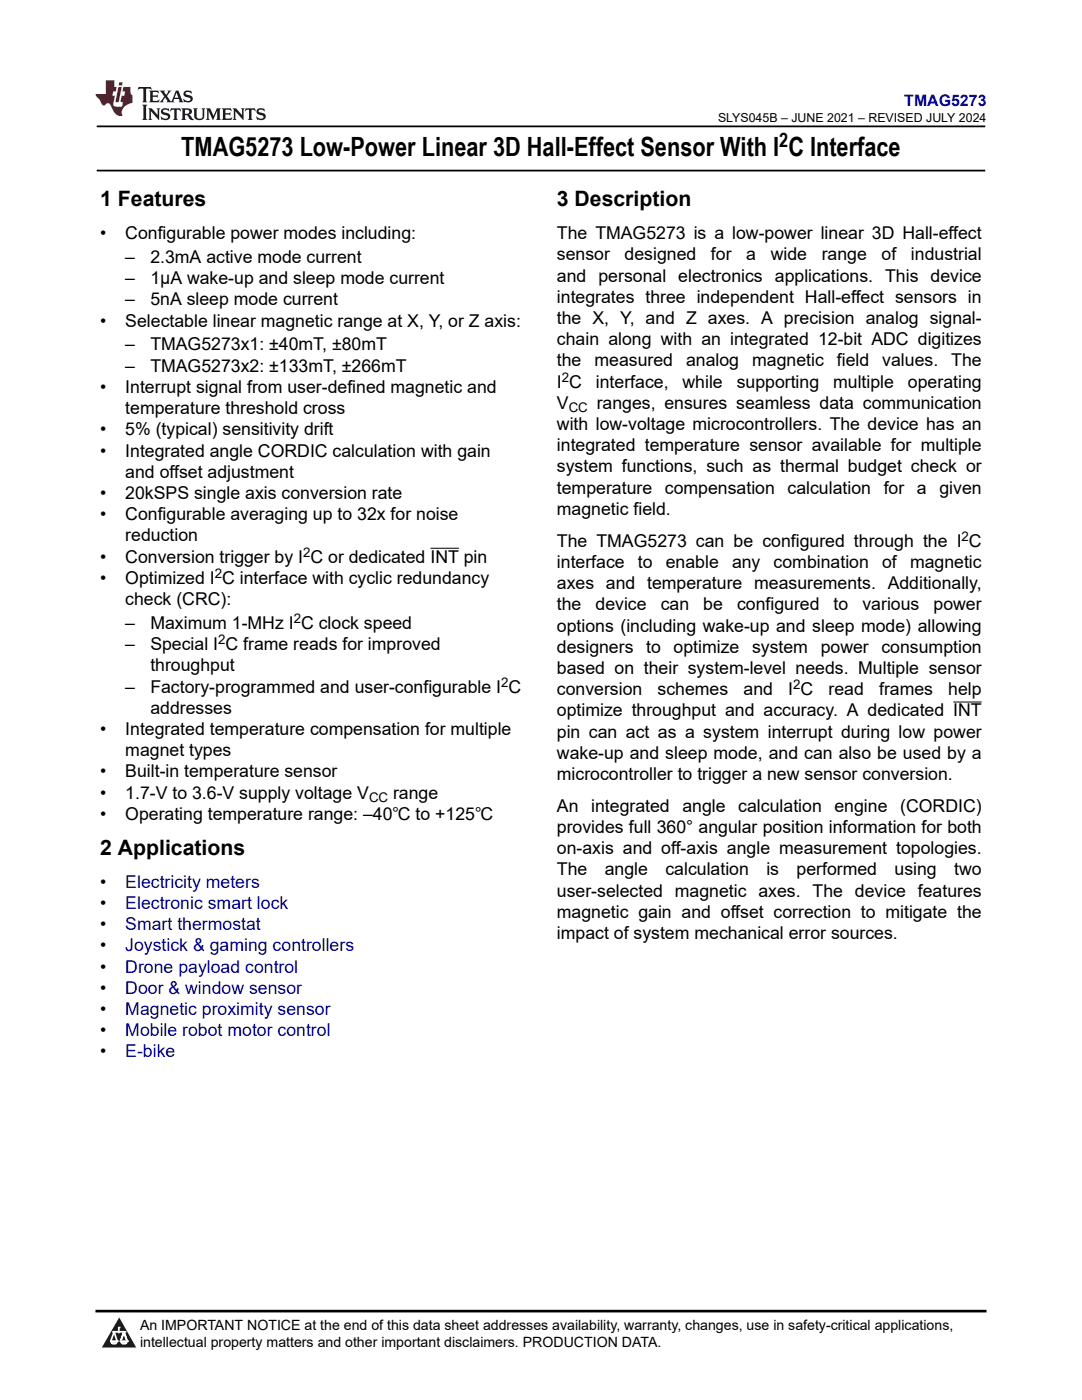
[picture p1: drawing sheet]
<svg xmlns="http://www.w3.org/2000/svg" width="216mm" height="279mm" viewBox="0 0 216 279" stroke-linecap="round" stroke-linejoin="round" font-family="sans-serif">
<defs><g id="words">
<text font-size="5.3" x="36.2" y="31.2">TMAG5273 Low-Power Linear 3D Hall-Effect Sensor With I C Interface</text>
<g font-size="4.2">
<text x="20" y="41.2">1 Features</text>
<text x="111.1" y="41.2">3 Description</text>
<text x="20" y="170.6">2 Applications</text>
</g>
<text font-size="4" x="155.5" y="29.4">2</text>
<g font-size="3.5">
<text x="20" y="47.7">•</text>
<text x="25" y="47.7">Configurable power modes including:</text>
<text x="111.1" y="47.7">The TMAG5273 is a low-power linear 3D Hall-effect</text>
<text x="25" y="52.5">–</text>
<text x="30" y="52.5">2.3mA active mode current</text>
<text x="111.1" y="52">sensor</text>
<text x="124.6" y="52">designed</text>
<text x="141.9" y="52">for</text>
<text x="148.9" y="52">a</text>
<text x="153.8" y="52">wide</text>
<text x="164" y="52">range</text>
<text x="175.9" y="52">of</text>
<text x="181.8" y="52">industrial</text>
<text x="25" y="56.7">–</text>
<text x="30" y="56.7">1µA wake-up and sleep mode current</text>
<text x="111.1" y="56.2">and personal electronics applications. This device</text>
<text x="20" y="65.2">•</text>
<text x="25" y="61">–</text>
<text x="25" y="65.2">Selectable linear magnetic range at X, Y, or Z axis:</text>
<text x="30" y="61">5nA sleep mode current</text>
<text x="111.1" y="64.7">the X, Y, and Z axes. A precision analog signal-</text>
<text x="111.1" y="60.4">integrates three independent Hall-effect sensors in</text>
<text x="25" y="69.9">–</text>
<text x="30" y="69.9">TMAG5273x1: ±40mT, ±80mT</text>
<text x="111.1" y="68.9">chain along with an integrated 12-bit ADC digitizes</text>
<text x="25" y="74.2">–</text>
<text x="30" y="74.2">TMAG5273x2: ±133mT, ±266mT</text>
<text x="111.1" y="77.4">I C</text>
<text x="111.1" y="73.1">the</text>
<text x="118.6" y="73.1">measured</text>
<text x="118.9" y="77.4">interface,</text>
<text x="136.2" y="77.4">while</text>
<text x="136.9" y="73.1">analog</text>
<text x="147" y="77.4">supporting</text>
<text x="150.1" y="73.1">magnetic</text>
<text x="166.2" y="77.4">multiple</text>
<text x="167" y="73.1">field</text>
<text x="176.1" y="73.1">values.</text>
<text x="181.2" y="77.4">operating</text>
<text x="189.8" y="73.1">The</text>
<text x="20" y="78.4">•</text>
<text x="25" y="78.4">Interrupt signal from user-defined magnetic and</text>
<text x="25" y="82.6">temperature threshold cross</text>
<text x="111.1" y="81.6">V</text>
<text x="119.1" y="81.6">ranges, ensures seamless data communication</text>
<text x="20" y="86.9">•</text>
<text x="25" y="86.9">5% (typical) sensitivity drift</text>
<text x="111.1" y="85.8">with low-voltage microcontrollers. The device has an</text>
<text x="20" y="91.1">•</text>
<text x="25" y="91.1">Integrated angle CORDIC calculation with gain</text>
<text x="25" y="95.3">and offset adjustment</text>
<text x="111.1" y="94.3">system functions, such as thermal budget check or</text>
<text x="111.1" y="90.1">integrated temperature sensor available for multiple</text>
<text x="20" y="99.6">•</text>
<text x="25" y="99.6">20kSPS single axis conversion rate</text>
<text x="111.1" y="98.5">temperature</text>
<text x="132.7" y="98.5">compensation</text>
<text x="157.1" y="98.5">calculation</text>
<text x="176.3" y="98.5">for</text>
<text x="183" y="98.5">a</text>
<text x="187.5" y="98.5">given</text>
<text x="20" y="103.8">•</text>
<text x="25" y="103.8">Configurable averaging up to 32x for noise</text>
<text x="111.1" y="102.8">magnetic field.</text>
<text x="20" y="112.3">•</text>
<text x="25" y="108">reduction</text>
<text x="25" y="112.3">Conversion trigger by I C or dedicated INT pin</text>
<text x="111.1" y="109.1">The TMAG5273 can be configured through the I C</text>
<text x="111.1" y="113.3">interface</text>
<text x="127.3" y="113.3">to</text>
<text x="132.8" y="113.3">enable</text>
<text x="146.1" y="113.3">any</text>
<text x="154.4" y="113.3">combination</text>
<text x="176" y="113.3">of</text>
<text x="181.6" y="113.3">magnetic</text>
<text x="20" y="116.5">•</text>
<text x="25" y="116.5">Optimized I C interface with cyclic redundancy</text>
<text x="111.1" y="117.6">axes and temperature measurements. Additionally,</text>
<text x="25" y="120.7">check (CRC):</text>
<text x="25" y="125.5">–</text>
<text x="30" y="125.5">Maximum 1-MHz I C clock speed</text>
<text x="111.1" y="121.8">the</text>
<text x="118.8" y="121.8">device</text>
<text x="131.8" y="121.8">can</text>
<text x="140.3" y="121.8">be</text>
<text x="147.1" y="121.8">configured</text>
<text x="166.3" y="121.8">to</text>
<text x="172.1" y="121.8">various</text>
<text x="186.3" y="121.8">power</text>
<text x="25" y="129.7">–</text>
<text x="30" y="129.7">Special I C frame reads for improved</text>
<text x="111.1" y="130.3">designers</text>
<text x="111.1" y="126">options (including wake-up and sleep mode) allowing</text>
<text x="128.9" y="130.3">to</text>
<text x="134.4" y="130.3">optimize</text>
<text x="150.1" y="130.3">system</text>
<text x="163.8" y="130.3">power</text>
<text x="175.9" y="130.3">consumption</text>
<text x="30" y="134">throughput</text>
<text x="111.1" y="134.5">based on their system-level needs. Multiple sensor</text>
<text x="25" y="138.2">–</text>
<text x="30" y="142.4">addresses</text>
<text x="30" y="138.2">Factory-programmed and user-configurable I C</text>
<text x="111.1" y="143">optimize throughput and accuracy. A dedicated INT</text>
<text x="111.1" y="138.7">conversion</text>
<text x="131.2" y="138.7">schemes</text>
<text x="148.4" y="138.7">and</text>
<text x="157.3" y="138.7">I C</text>
<text x="165.3" y="138.7">read</text>
<text x="175.4" y="138.7">frames</text>
<text x="189.2" y="138.7">help</text>
<text x="20" y="146.7">•</text>
<text x="25" y="146.7">Integrated temperature compensation for multiple</text>
<text x="111.1" y="147.2">pin can act as a system interrupt during low power</text>
<text x="20" y="155.1">•</text>
<text x="25" y="150.9">magnet types</text>
<text x="25" y="155.1">Built-in temperature sensor</text>
<text x="111.1" y="155.7">microcontroller to trigger a new sensor conversion.</text>
<text x="111.1" y="151.4">wake-up and sleep mode, and can also be used by a</text>
<text x="20" y="159.4">•</text>
<text x="25" y="159.4">1.7-V to 3.6-V supply voltage V</text>
<text x="78.4" y="159.4">range</text>
<text x="20" y="163.6">•</text>
<text x="25" y="163.6">Operating temperature range: –40℃ to +125℃</text>
<text x="111.1" y="162">An</text>
<text x="111.1" y="166.3">provides full 360° angular position information for both</text>
<text x="118" y="162">integrated</text>
<text x="136.2" y="162">angle</text>
<text x="147.3" y="162">calculation</text>
<text x="166.5" y="162">engine</text>
<text x="179.6" y="162">(CORDIC)</text>
<text x="111.1" y="170.5">on-axis and off-axis angle measurement topologies.</text>
<text x="20" y="177.2">•</text>
<text x="111.1" y="174.7">The</text>
<text x="111.1" y="179">user-selected magnetic axes. The device features</text>
<text x="120.7" y="174.7">angle</text>
<text x="132.8" y="174.7">calculation</text>
<text x="152.9" y="174.7">is</text>
<text x="158.9" y="174.7">performed</text>
<text x="178.5" y="174.7">using</text>
<text x="190.4" y="174.7">two</text>
<text x="20" y="181.4">•</text>
<text x="20" y="185.6">•</text>
<text x="111.1" y="183.2">magnetic gain and offset correction to mitigate the</text>
<text x="20" y="189.9">•</text>
<text x="111.1" y="187.4">impact of system mechanical error sources.</text>
<text x="20" y="194.1">•</text>
<text x="20" y="198.3">•</text>
<text x="20" y="202.6">•</text>
<text x="20" y="206.8">•</text>
<text x="20" y="211">•</text>
</g>
<g font-size="3.5" fill="#00f">
<text x="25" y="177.2">Electricity meters</text>
<text x="25" y="181.4">Electronic smart lock</text>
<text x="25" y="185.6">Smart thermostat</text>
<text x="25" y="189.9">Joystick &amp; gaming controllers</text>
<text x="25" y="194.1">Drone payload control</text>
<text x="25" y="198.3">Door &amp; window sensor</text>
<text x="25" y="202.6">Magnetic proximity sensor</text>
<text x="25" y="206.8">Mobile robot motor control</text>
<text x="25" y="211">E-bike</text>
</g>
<text font-size="3.2" fill="#00f" x="180.4" y="21.1">TMAG5273</text>
<g font-size="2.8">
<text x="27.9" y="265.5">An IMPORTANT NOTICE at the end of this data sheet addresses availability, warranty, changes, use in safety-critical applications,</text>
<text x="27.9" y="268.9">intellectual property matters and other important disclaimers. PRODUCTION DATA.</text>
</g>
<g font-size="2.6">
<text x="112.1" y="76.2">2</text>
<text x="113.5" y="82.3">CC</text>
<text x="191.9" y="107.9">2</text>
<text x="60.5" y="111.1">2</text>
<text x="42.8" y="115.3">2</text>
<text x="58.6" y="124.3">2</text>
<text x="43.5" y="128.6">2</text>
<text x="100" y="137">2</text>
<text x="158.3" y="137.6">2</text>
<text x="73.6" y="160.1">CC</text>
</g>
<text font-size="2.5" x="143.3" y="24.3">SLYS045B – JUNE 2021 – REVISED JULY 2024</text>
</g></defs>
<path d="M19.3 25.2h177.3M19.3 34h177.3" fill="none" stroke="#000" stroke-width=".35"/>
<path d="M85.9 109.4h5.7M190.2 140.1h5.7" fill="none" stroke="#000" stroke-width=".2"/>
<path d="M0 0h215.9v23.8h-215.9z" fill-rule="evenodd" fill="#fff"/>
<path d="M27.7 17.4l-.2 .6 .5-.3h.6v.2v2.1l-.2 .4h1l-.2-.4v-2.1v-.2h.5l.5 .3-.1-.6zM29.8 18.1l.2 .4v1.5l-.2 .4h1.9l.1-.6a1.08 1.08 0 0 1-1.3 .2v-.7h.6l.4 .2v-.6l-.4 .2h-.6v-.6l.2-.1a1 1 0 0 1 1 .2l-.1-.5zM31.8 18.1l1 1.1-1 1.2h.9l-.2-.2 .4-.7 .5 .7-.2 .2h1.6l-.2-.2 .1-.4h1l.1 .4-.1 .2h.9l-.2-.3-.8-2h-.5l-1 2.2-.8-1.1 .9-1.1h-.8l.2 .2-.5 .7-.3-.7 .1-.2zM35.2 18.5l.4 1h-.8zM36.8 18.2a.65 .65 0 0 0-.2 .8 .65 .65 0 0 0 .6 .4l.7 .2 .1 .2a.79 .79 0 0 1-.7 .4 .79 .79 0 0 1-.7-.5l.1 .7 .2-.1a.93 .93 0 0 0 1.1 .1 .93 .93 0 0 0 .4-1 1.46 1.46 0 0 0-1.2-.6l-.1-.3a1.09 1.09 0 0 1 1.2 .2l-.2-.6-.1 .1-.6-.2zM28.4 20.9l.2 .4v2.3l-.2 .3h1l-.2-.3v-2.3l.2-.4zM29.6 21.6l.2 .4v1.6l-.2 .3h.8l-.3-.3v-1.4l1.7 1.8v-2l.2-.4h-.8l.2 .2 .1 1.1-1.2-1.3zM32.3 21.8a.65 .65 0 0 0-.2 .7 .65 .65 0 0 0 .7 .4l.6 .2 .1 .2a.79 .79 0 0 1-.7 .4 .79 .79 0 0 1-.7-.5l.1 .7 .2-.1a.93 .93 0 0 0 1.1 .1 .93 .93 0 0 0 .4-.9 1.46 1.46 0 0 0-1.2-.6l-.1-.4a1.09 1.09 0 0 1 1.2 .2l-.2-.6-.1 .1-.6-.1zM34.1 21.6l-.1 .7a.63 .63 0 0 1 .7-.4l.1 1.7-.3 .3h1l-.2-.3v-1.7a.66 .66 0 0 1 .8 .4l-.1-.7zM36.2 21.6l.2 .4v1.6l-.2 .3h.9l-.2-.2v-.7h.5l.1 .2a.79 .79 0 0 0 1.2 .6l-1-.9a.61 .61 0 0 0 .6-.6 .61 .61 0 0 0-.5-.6zM36.9 21.9h.2a.47 .47 0 0 1 .5 .1 .47 .47 0 0 1 .1 .5l-.2 .2h-.6zM38.5 21.6l.2 .2a2.27 2.27 0 0 0 .4 2 1.04 1.04 0 0 0 1.7-.7v-1.3l.2-.2h-.8l.2 .4v1.1a.6 .6 0 0 1-.6 .6 .6 .6 0 0 1-.6-.6v-1.1l.3-.4zM41.1 21.6l.2 .4v1.6l-.2 .3h.7l-.2-.3v-1.5l.9 1.9 .8-1.9v1.5l-.2 .3h1l-.3-.3v-1.6l.3-.4h-.8l-.7 1.5-.7-1.5zM44.3 21.6l.2 .4v1.6l-.2 .3h1.9l.1-.5a1.09 1.09 0 0 1-1.3 .1v-.6h.6l.4 .1v-.6l-.4 .2h-.6v-.6l.2-.1a1.01 1.01 0 0 1 1 .3l-.1-.6zM46.4 21.6l.3 .4v1.6l-.3 .3h.8l-.2-.3v-1.4l1.6 1.8v-2l.2-.4h-.7l.2 .2v1.1l-1.2-1.3zM49 21.6l-.1 .7a.63 .63 0 0 1 .8-.4v1.7l-.3 .3h1l-.2-.3v-1.7a.66 .66 0 0 1 .8 .4l-.1-.7zM51.4 21.8a.65 .65 0 0 0-.2 .7 .65 .65 0 0 0 .6 .4l.6 .2 .2 .2a.79 .79 0 0 1-.8 .4 .79 .79 0 0 1-.6-.5l.1 .7 .2-.1a.93 .93 0 0 0 1 .1 .93 .93 0 0 0 .5-.9 1.46 1.46 0 0 0-1.3-.6l-.1-.4a1.09 1.09 0 0 1 1.3 .2l-.2-.6-.2 .1-.5-.1z" fill="#231f20"/>
<path d="M21.1 16v2.8h-2.1l.1 .3 .9 1a.95 .95 0 0 0 .9 .9 .59 .59 0 0 1 .6-.4 .59 .59 0 0 1 .5 .4l.4 .8a1.59 1.59 0 0 0 2.1 1.3 1.61 1.61 0 0 1 1-2.2l1-.4-.1-1.5a1.59 1.59 0 0 1-.4-1.6h-1.4l-.2 .9h.5l-.1 .8h-.5l-.2 1v.2l.4 .1-.2 .9h-.6a.73 .73 0 0 1-1.1-.7l.3-1.5h-.5l.2-.8h.5l.2-.9h-.5v-1.4zM23.6 17.4l-.6 3h.7l.6-3zM23.8 16.4l-.1 .7h.7l.1-.7z" fill="#ed1c24"/>
<path d="M0 261.4h215.9v18h-215.9z" fill-rule="evenodd" fill="#fff"/>
<path d="M23.8 262.9l3.4 6h-6.9z" fill="#231f20"/>
<path d="M22.1 267.7h1.3l-.4 .5h-.3a.55 .55 0 0 1-.6-.5z" fill-rule="evenodd" fill="#fff"/>
<path d="M22.1 267.7h1.3l-.4 .5h-.3a.55 .55 0 0 1-.6-.5z" fill="none" stroke="#231f20" stroke-width=".34"/>
<path d="M22.1 267.7h1.3l-.4 .5h-.5zM23.7 265.9h.1M23.7 264.9v1z" fill="none" stroke="#fff" stroke-width=".34"/>
<circle cx="23.7" cy="264.9" r=".17" fill="#fff"/>
<path d="M22.6 265.8h.1M22.6 265.8h2.3z" fill="none" stroke="#fff" stroke-width=".34"/>
<circle cx="24.9" cy="265.8" r=".17" fill="#fff"/>
<path d="M24 267.7h.1" fill="none" stroke="#fff" stroke-width=".34"/>
<path d="M24.7 265.8l-.7 1.9z" fill="#fff"/>
<path d="M24.7 265.8l-.7 1.9z" fill="none" stroke="#fff" stroke-width=".34"/>
<path d="M24.7 265.8l.7 1.9z" fill="#fff"/>
<path d="M24.7 265.8l.7 1.9zM25.3 267.7h.1" fill="none" stroke="#fff" stroke-width=".34"/>
<circle cx="22.1" cy="267.7" r=".17" fill="#fff"/>
<path d="M22.8 265.8l-.7 1.9zM22.8 265.8l.6 1.9z" fill="none" stroke="#fff" stroke-width=".34"/>
<circle cx="23.4" cy="267.7" r=".17" fill="#fff"/>
<path d="M24.1 267.7h1.3a.65 .65 0 0 1-.6 .5 .65 .65 0 0 1-.7-.5z" fill-rule="evenodd" fill="#fff"/>
<path d="M24.1 267.7h1.3a.65 .65 0 0 1-.6 .5 .65 .65 0 0 1-.7-.5z" fill="none" stroke="#231f20" stroke-width=".34"/>
<path d="M24 267.7h.1M24.1 267.7h1.3l-.4 .5h-.5z" fill="none" stroke="#fff" stroke-width=".34"/>
<circle cx="25.4" cy="267.7" r=".17" fill="#fff"/>
<path d="M19 261.7h177.8" fill="none" stroke="#000" stroke-width=".53"/>
<use href="#words"/>
</svg>
